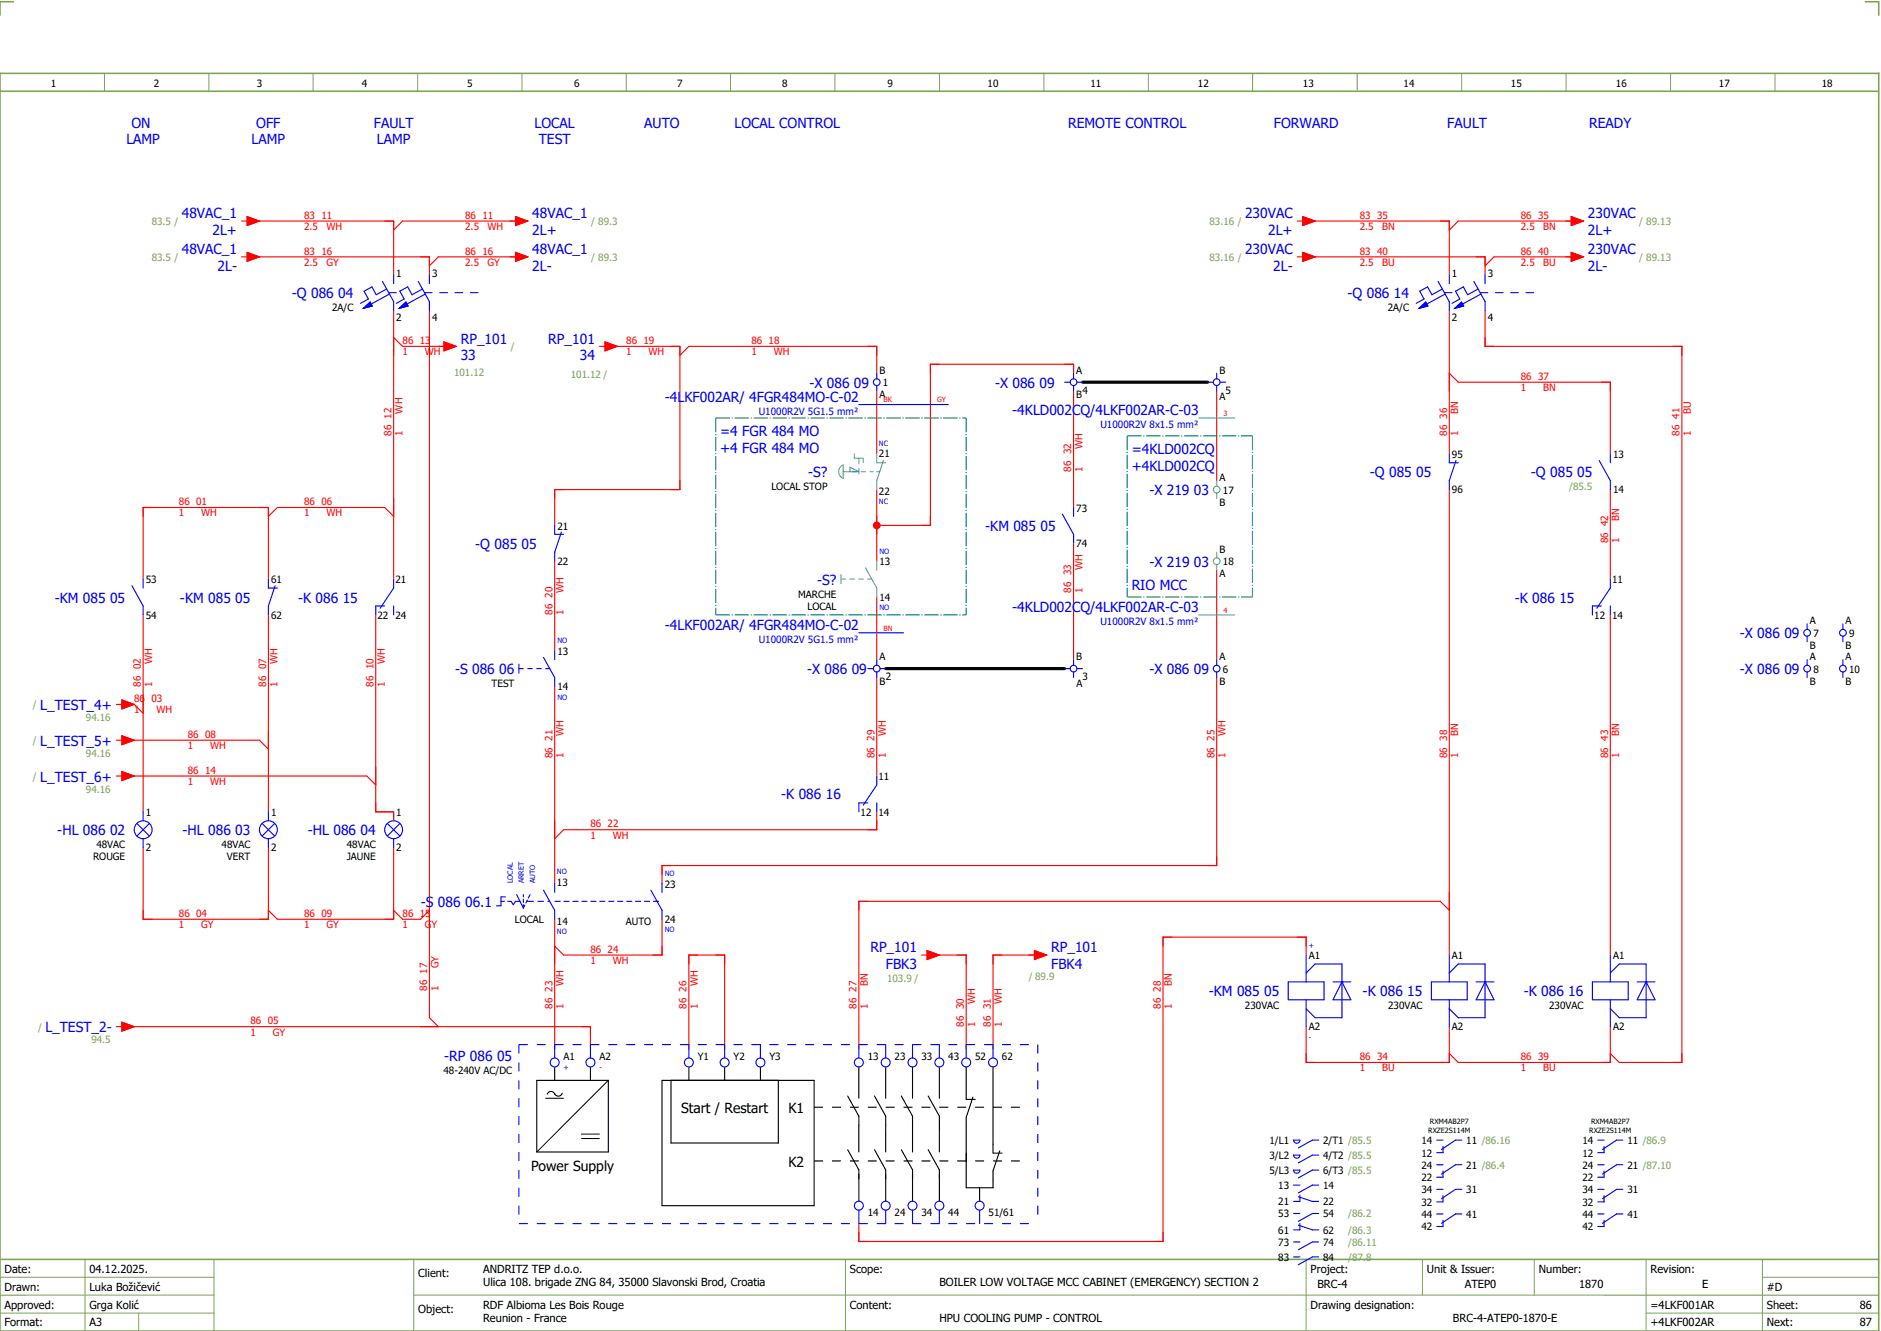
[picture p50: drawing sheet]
<svg xmlns="http://www.w3.org/2000/svg" width="421mm" height="297mm" viewBox="0 0 421 297" stroke-linecap="round" stroke-linejoin="round" font-family="sans-serif">
<defs><g id="words">
<g font-size="3.1" fill="#00f">
<text x="29.4" y="28.5">ON</text>
<text x="57.3" y="28.5">OFF</text>
<text x="83.6" y="28.5">FAULT</text>
<text x="119.5" y="28.5">LOCAL</text>
<text x="144" y="28.5">AUTO</text>
<text x="164.2" y="28.5">LOCAL CONTROL</text>
<text x="238.8" y="28.5">REMOTE CONTROL</text>
<text x="284.8" y="28.5">FORWARD</text>
<text x="323.6" y="28.5">FAULT</text>
<text x="355.3" y="28.5">READY</text>
<text x="28.2" y="32.3">LAMP</text>
<text x="56.2" y="32.3">LAMP</text>
<text x="84.2" y="32.3">LAMP</text>
<text x="120.5" y="32.3">TEST</text>
<text x="40.6" y="48.8">48VAC_1</text>
<text x="47.5" y="52.5">2L+</text>
<text x="119" y="48.8">48VAC_1</text>
<text x="119" y="52.5">2L+</text>
<text x="278.3" y="48.8">230VAC</text>
<text x="283.5" y="52.5">2L+</text>
<text x="355" y="48.8">230VAC</text>
<text x="355" y="52.5">2L+</text>
<text x="40.6" y="56.8">48VAC_1</text>
<text x="119" y="56.8">48VAC_1</text>
<text x="278.3" y="56.8">230VAC</text>
<text x="355" y="56.8">230VAC</text>
<text x="48.6" y="60.5">2L-</text>
<text x="119" y="60.5">2L-</text>
<text x="284.6" y="60.5">2L-</text>
<text x="355" y="60.5">2L-</text>
<text x="65.3" y="66.6">-Q 086 04</text>
<text x="301.3" y="66.6">-Q 086 14</text>
<text x="103" y="76.8">RP_101</text>
<text x="122.6" y="76.8">RP_101</text>
<text x="103" y="80.5">33</text>
<text x="129.6" y="80.5">34</text>
<text x="148.7" y="89.8">-4LKF002AR/ 4FGR484MO-C-02</text>
<text x="181" y="86.6">-X 086 09</text>
<text x="222.4" y="86.7">-X 086 09</text>
<text x="226.3" y="92.8">-4KLD002CQ/4LKF002AR-C-03</text>
<text x="161" y="97.5">=4 FGR 484 MO</text>
<text x="161" y="101.3">+4 FGR 484 MO</text>
<text x="253" y="101.5">=4KLD002CQ</text>
<text x="180.7" y="106.6">-S?</text>
<text x="253" y="105.3">+4KLD002CQ</text>
<text x="306.3" y="106.6">-Q 085 05</text>
<text x="342.3" y="106.6">-Q 085 05</text>
<text x="256.9" y="110.6">-X 219 03</text>
<text x="220.2" y="118.6">-KM 085 05</text>
<text x="106.3" y="122.6">-Q 085 05</text>
<text x="182.7" y="130.6">-S?</text>
<text x="253" y="131.8">RIO MCC</text>
<text x="257" y="126.6">-X 219 03</text>
<text x="12.2" y="134.6">-KM 085 05</text>
<text x="40.2" y="134.6">-KM 085 05</text>
<text x="66.6" y="134.6">-K 086 15</text>
<text x="226.3" y="136.8">-4KLD002CQ/4LKF002AR-C-03</text>
<text x="338.6" y="134.6">-K 086 15</text>
<text x="148.7" y="140.8">-4LKF002AR/ 4FGR484MO-C-02</text>
<text x="388.9" y="142.6">-X 086 09</text>
<text x="101.7" y="150.6">-S 086 06</text>
<text x="180.5" y="150.7">-X 086 09</text>
<text x="256.9" y="150.6">-X 086 09</text>
<text x="388.9" y="150.6">-X 086 09</text>
<text x="9" y="158.6">L_TEST_4+</text>
<text x="9" y="166.6">L_TEST_5+</text>
<text x="9" y="174.6">L_TEST_6+</text>
<text x="174.6" y="178.6">-K 086 16</text>
<text x="12.8" y="186.6">-HL 086 02</text>
<text x="40.8" y="186.6">-HL 086 03</text>
<text x="68.8" y="186.6">-HL 086 04</text>
<text x="94.1" y="202.6">-S 086 06.1</text>
<text x="194.6" y="212.8">RP_101</text>
<text x="235" y="212.8">RP_101</text>
<text x="198" y="216.5">FBK3</text>
<text x="235" y="216.5">FBK4</text>
<text x="270.2" y="222.6">-KM 085 05</text>
<text x="304.6" y="222.6">-K 086 15</text>
<text x="340.6" y="222.6">-K 086 16</text>
<text x="10.1" y="230.6">L_TEST_2-</text>
<text x="99.3" y="237">-RP 086 05</text>
</g>
<g font-size="3.1">
<text x="152.3" y="248.8">Start / Restart</text>
<text x="176.2" y="248.8">K1</text>
<text x="118.7" y="261.8">Power Supply</text>
<text x="176.2" y="260.8">K2</text>
</g>
<g font-size="2.5">
<text x="1" y="284.4">Date:</text>
<text x="20" y="284.4">04.12.2025.</text>
<text x="93.5" y="285.4">Client:</text>
<text x="108" y="284.4">ANDRITZ TEP d.o.o.</text>
<text x="108" y="287.4">Ulica 108. brigade ZNG 84, 35000 Slavonski Brod, Croatia</text>
<text x="190" y="284.4">Scope:</text>
<text x="210" y="287.4">BOILER LOW VOLTAGE MCC CABINET (EMERGENCY) SECTION 2</text>
<text x="293" y="284.4">Project:</text>
<text x="294.5" y="287.9">BRC-4</text>
<text x="319" y="284.4">Unit &amp; Issuer:</text>
<text x="327.5" y="287.9">ATEP0</text>
<text x="344" y="284.4">Number:</text>
<text x="353" y="287.9">1870</text>
<text x="369" y="284.4">Revision:</text>
<text x="380.6" y="287.9">E</text>
<text x="1" y="288.4">Drawn:</text>
<text x="1" y="292.4">Approved:</text>
<text x="20" y="292.4">Grga Kolić</text>
<text x="20" y="288.4">Luka Božičević</text>
<text x="93.5" y="293.4">Object:</text>
<text x="108" y="292.4">RDF Albioma Les Bois Rouge</text>
<text x="190" y="292.4">Content:</text>
<text x="293" y="292.4">Drawing designation:</text>
<text x="369" y="292.4">=4LKF001AR</text>
<text x="395" y="292.4">Sheet:</text>
<text x="395" y="288.4">#D</text>
<text x="415.8" y="292.4">86</text>
<text x="1" y="296.4">Format:</text>
<text x="20" y="296.4">A3</text>
<text x="108" y="295.4">Reunion - France</text>
<text x="210" y="295.4">HPU COOLING PUMP - CONTROL</text>
<text x="324.8" y="295.4">BRC-4-ATEP0-1870-E</text>
<text x="369" y="296.4">+4LKF002AR</text>
<text x="395" y="296.4">Next:</text>
<text x="415.8" y="296.4">87</text>
</g>
<g font-size="2.2">
<text x="11.4" y="19.4">1</text>
<text x="34.4" y="19.4">2</text>
<text x="57.4" y="19.4">3</text>
<text x="80.9" y="19.4">4</text>
<text x="104.4" y="19.4">5</text>
<text x="128.4" y="19.4">6</text>
<text x="151.4" y="19.4">7</text>
<text x="174.9" y="19.4">8</text>
<text x="198.4" y="19.4">9</text>
<text x="220.8" y="19.4">10</text>
<text x="243.8" y="19.4">11</text>
<text x="267.8" y="19.4">12</text>
<text x="291.3" y="19.4">13</text>
<text x="313.8" y="19.4">14</text>
<text x="337.8" y="19.4">15</text>
<text x="361.3" y="19.4">16</text>
<text x="384.3" y="19.4">17</text>
<text x="407.3" y="19.4">18</text>
<text x="88.6" y="61.9">1</text>
<text x="96.6" y="61.9">3</text>
<text x="324.6" y="61.9">1</text>
<text x="332.6" y="61.9">3</text>
<text x="74.2" y="69.5">2A/C</text>
<text x="88.6" y="71.6">2</text>
<text x="96.6" y="71.6">4</text>
<text x="310.2" y="69.5">2A/C</text>
<text x="324.6" y="71.6">2</text>
<text x="332.6" y="71.6">4</text>
<text x="196.6" y="83.5">B</text>
<text x="240.6" y="83.5">A</text>
<text x="272.6" y="83.5">B</text>
<text x="196.6" y="89">A</text>
<text x="197.4" y="86.3">1</text>
<text x="240.6" y="89">B</text>
<text x="242" y="88">4</text>
<text x="272.6" y="89.4">A</text>
<text x="274" y="88">5</text>
<text x="196.5" y="102.1">21</text>
<text x="272.6" y="107.5">A</text>
<text x="324.6" y="102.3">95</text>
<text x="360.6" y="102.3">13</text>
<text x="172.4" y="109.5">LOCAL STOP</text>
<text x="196.5" y="110.6">22</text>
<text x="272.6" y="113">B</text>
<text x="273.4" y="110.3">17</text>
<text x="324.6" y="110.2">96</text>
<text x="360.6" y="110.2">14</text>
<text x="124.6" y="118.3">21</text>
<text x="240.6" y="114.3">73</text>
<text x="240.6" y="122.2">74</text>
<text x="272.6" y="123.5">B</text>
<text x="32.6" y="130.3">53</text>
<text x="60.6" y="130.3">61</text>
<text x="88.4" y="130.3">21</text>
<text x="124.6" y="126.2">22</text>
<text x="196.6" y="126.3">13</text>
<text x="272.6" y="129">A</text>
<text x="273.4" y="126.3">18</text>
<text x="360.4" y="130.3">11</text>
<text x="178.4" y="133.5">MARCHE</text>
<text x="180.5" y="136.2">LOCAL</text>
<text x="196.6" y="134.2">14</text>
<text x="32.6" y="138.2">54</text>
<text x="60.6" y="138.2">62</text>
<text x="84.4" y="138.2">22</text>
<text x="88.4" y="138.2">24</text>
<text x="356.4" y="138.2">12</text>
<text x="360.4" y="138.2">14</text>
<text x="404.6" y="139.5">A</text>
<text x="405.4" y="142.3">7</text>
<text x="412.6" y="139.5">A</text>
<text x="413.4" y="142.3">9</text>
<text x="124.6" y="146.3">13</text>
<text x="196.6" y="147.5">A</text>
<text x="240.6" y="147.5">B</text>
<text x="272.6" y="147.5">A</text>
<text x="404.6" y="147.5">A</text>
<text x="404.6" y="145">B</text>
<text x="412.6" y="145">B</text>
<text x="412.6" y="147.5">A</text>
<text x="109.9" y="153.5">TEST</text>
<text x="124.6" y="154.2">14</text>
<text x="196.6" y="153">B</text>
<text x="198" y="152">2</text>
<text x="240.6" y="153.4">A</text>
<text x="242" y="152">3</text>
<text x="272.6" y="153">B</text>
<text x="273.4" y="150.3">6</text>
<text x="404.6" y="153">B</text>
<text x="405.4" y="150.3">8</text>
<text x="412.6" y="153">B</text>
<text x="413.4" y="150.3">10</text>
<text x="196.4" y="174.3">11</text>
<text x="32.6" y="182.3">1</text>
<text x="60.6" y="182.3">1</text>
<text x="88.6" y="182.3">1</text>
<text x="192.4" y="182.2">12</text>
<text x="196.4" y="182.2">14</text>
<text x="21.5" y="189.5">48VAC</text>
<text x="32.6" y="190.2">2</text>
<text x="49.5" y="189.5">48VAC</text>
<text x="60.6" y="190.2">2</text>
<text x="77.5" y="189.5">48VAC</text>
<text x="88.6" y="190.2">2</text>
<text x="20.8" y="192.2">ROUGE</text>
<text x="50.7" y="192.2">VERT</text>
<text x="77.5" y="192.2">JAUNE</text>
<text x="124.5" y="197.9">13</text>
<text x="148.6" y="198.3">23</text>
<text x="115.1" y="206.2">LOCAL</text>
<text x="124.5" y="206.6">14</text>
<text x="139.9" y="206.6">AUTO</text>
<text x="148.6" y="206.2">24</text>
<text x="292.6" y="214.3">A1</text>
<text x="324.6" y="214.3">A1</text>
<text x="360.6" y="214.3">A1</text>
<text x="278.3" y="225.5">230VAC</text>
<text x="310.3" y="225.5">230VAC</text>
<text x="346.3" y="225.5">230VAC</text>
<text x="292.6" y="230.2">A2</text>
<text x="324.6" y="230.2">A2</text>
<text x="360.6" y="230.2">A2</text>
<text x="99.2" y="239.9">48-240V AC/DC</text>
<text x="126" y="236.9">A1</text>
<text x="134" y="236.9">A2</text>
<text x="156" y="236.9">Y1</text>
<text x="164" y="236.9">Y2</text>
<text x="172" y="236.9">Y3</text>
<text x="194" y="236.9">13</text>
<text x="200" y="236.9">23</text>
<text x="206" y="236.9">33</text>
<text x="212" y="236.9">43</text>
<text x="218" y="236.9">52</text>
<text x="224" y="236.9">62</text>
<text x="283.8" y="255.6">1/L1</text>
<text x="295.8" y="255.6">2/T1 /85.5</text>
<text x="317.8" y="255.6">14</text>
<text x="327.8" y="255.6">11 /86.16</text>
<text x="353.8" y="255.6">14</text>
<text x="363.8" y="255.6">11 /86.9</text>
<text x="283.8" y="259">3/L2</text>
<text x="283.8" y="262.3">5/L3</text>
<text x="295.8" y="259">4/T2 /85.5</text>
<text x="295.8" y="262.3">6/T3 /85.5</text>
<text x="317.8" y="258.4">12</text>
<text x="317.8" y="263.9">22</text>
<text x="317.8" y="261.1">24</text>
<text x="327.8" y="261.1">21 /86.4</text>
<text x="353.8" y="258.4">12</text>
<text x="353.8" y="263.9">22</text>
<text x="353.8" y="261.1">24</text>
<text x="363.8" y="261.1">21 /87.10</text>
<text x="285.8" y="265.7">13</text>
<text x="285.8" y="269.3">21</text>
<text x="295.8" y="265.7">14</text>
<text x="295.8" y="269.3">22</text>
<text x="317.8" y="269.4">32</text>
<text x="317.8" y="266.6">34</text>
<text x="327.8" y="266.6">31</text>
<text x="353.8" y="269.4">32</text>
<text x="353.8" y="266.6">34</text>
<text x="363.8" y="266.6">31</text>
<text x="194" y="271.6">14</text>
<text x="200" y="271.6">24</text>
<text x="206" y="271.6">34</text>
<text x="212" y="271.6">44</text>
<text x="221" y="271.6">51/61</text>
<text x="285.8" y="272">53</text>
<text x="285.8" y="275.7">61</text>
<text x="295.8" y="272">54</text>
<text x="295.8" y="275.7">62</text>
<text x="317.8" y="274.9">42</text>
<text x="317.8" y="272.1">44</text>
<text x="327.8" y="272.1">41</text>
<text x="353.8" y="274.9">42</text>
<text x="353.8" y="272.1">44</text>
<text x="363.8" y="272.1">41</text>
<text x="285.8" y="278.4">73</text>
<text x="285.8" y="281.7">83</text>
<text x="295.8" y="278.4">74</text>
<text x="295.8" y="281.7">84</text>
</g>
<g font-size="2.2" fill="#7ca552">
<text x="33.9" y="50.3">83.5 /</text>
<text x="132.1" y="50.3">/ 89.3</text>
<text x="270.4" y="50.3">83.16 /</text>
<text x="366.4" y="50.3">/ 89.13</text>
<text x="33.9" y="58.3">83.5 /</text>
<text x="132.1" y="58.3">/ 89.3</text>
<text x="270.4" y="58.3">83.16 /</text>
<text x="366.4" y="58.3">/ 89.13</text>
<text x="114.2" y="78.3">/</text>
<text x="101.5" y="84.1">101.12</text>
<text x="127.6" y="84.5">101.12 /</text>
<text x="350.8" y="109.5">/85.5</text>
<text x="7.4" y="158.3">/</text>
<text x="19.2" y="161.1">94.16</text>
<text x="7.4" y="166.3">/</text>
<text x="19.2" y="169.1">94.16</text>
<text x="7.4" y="174.3">/</text>
<text x="19.2" y="177.1">94.16</text>
<text x="198.3" y="219.5">103.9 /</text>
<text x="230" y="218.9">/ 89.9</text>
<text x="8.5" y="230.3">/</text>
<text x="20.4" y="233.1">94.5</text>
<text x="301.4" y="272">/86.2</text>
<text x="301.4" y="275.7">/86.3</text>
<text x="301.4" y="278.4">/86.11</text>
<text x="301.4" y="281.7">/87.8</text>
</g>
<g font-size="2.2" fill="#f00">
<text x="68" y="48.9">83 11</text>
<text x="68" y="51.4">2.5</text>
<text x="73" y="51.4">WH</text>
<text x="104" y="48.9">86 11</text>
<text x="104" y="51.4">2.5</text>
<text x="109" y="51.4">WH</text>
<text x="304" y="48.9">83 35</text>
<text x="304" y="51.4">2.5</text>
<text x="309" y="51.4">BN</text>
<text x="340" y="48.9">86 35</text>
<text x="340" y="51.4">2.5</text>
<text x="345" y="51.4">BN</text>
<text x="68" y="56.9">83 16</text>
<text x="68" y="59.4">2.5</text>
<text x="73" y="59.4">GY</text>
<text x="104" y="56.9">86 16</text>
<text x="104" y="59.4">2.5</text>
<text x="109" y="59.4">GY</text>
<text x="304" y="56.9">83 40</text>
<text x="304" y="59.4">2.5</text>
<text x="309" y="59.4">BU</text>
<text x="340" y="56.9">86 40</text>
<text x="340" y="59.4">2.5</text>
<text x="345" y="59.4">BU</text>
<text x="90" y="76.9">86 13</text>
<text x="140" y="76.9">86 19</text>
<text x="168" y="76.9">86 18</text>
<text x="90" y="79.4">1</text>
<text x="95" y="79.4">WH</text>
<text x="140" y="79.4">1</text>
<text x="145" y="79.4">WH</text>
<text x="168" y="79.4">1</text>
<text x="173" y="79.4">WH</text>
<text x="340" y="84.9">86 37</text>
<text x="340" y="87.4">1</text>
<text x="345" y="87.4">BN</text>
<text x="90" y="92.4" transform="rotate(-90 90 92.4)">WH</text>
<text x="326" y="92.4" transform="rotate(-90 326 92.4)">BN</text>
<text x="378" y="92.4" transform="rotate(-90 378 92.4)">BU</text>
<text x="87.5" y="97.4" transform="rotate(-90 87.5 97.4)">86 12</text>
<text x="90" y="97.4" transform="rotate(-90 90 97.4)">1</text>
<text x="242" y="100.4" transform="rotate(-90 242 100.4)">WH</text>
<text x="323.5" y="97.4" transform="rotate(-90 323.5 97.4)">86 36</text>
<text x="326" y="97.4" transform="rotate(-90 326 97.4)">1</text>
<text x="375.5" y="97.4" transform="rotate(-90 375.5 97.4)">86 41</text>
<text x="378" y="97.4" transform="rotate(-90 378 97.4)">1</text>
<text x="239.5" y="105.4" transform="rotate(-90 239.5 105.4)">86 32</text>
<text x="242" y="105.4" transform="rotate(-90 242 105.4)">1</text>
<text x="40" y="112.9">86 01</text>
<text x="68" y="112.9">86 06</text>
<text x="40" y="115.4">1</text>
<text x="45" y="115.4">WH</text>
<text x="68" y="115.4">1</text>
<text x="73" y="115.4">WH</text>
<text x="362" y="116.4" transform="rotate(-90 362 116.4)">BN</text>
<text x="359.5" y="121.4" transform="rotate(-90 359.5 121.4)">86 42</text>
<text x="362" y="121.4" transform="rotate(-90 362 121.4)">1</text>
<text x="242" y="127.4" transform="rotate(-90 242 127.4)">WH</text>
<text x="123.5" y="137.4" transform="rotate(-90 123.5 137.4)">86 20</text>
<text x="126" y="137.4" transform="rotate(-90 126 137.4)">1</text>
<text x="126" y="132.4" transform="rotate(-90 126 132.4)">WH</text>
<text x="239.5" y="132.4" transform="rotate(-90 239.5 132.4)">86 33</text>
<text x="242" y="132.4" transform="rotate(-90 242 132.4)">1</text>
<text x="34" y="148.4" transform="rotate(-90 34 148.4)">WH</text>
<text x="62" y="148.4" transform="rotate(-90 62 148.4)">WH</text>
<text x="86" y="148.4" transform="rotate(-90 86 148.4)">WH</text>
<text x="31.5" y="153.4" transform="rotate(-90 31.5 153.4)">86 02</text>
<text x="34" y="153.4" transform="rotate(-90 34 153.4)">1</text>
<text x="59.5" y="153.4" transform="rotate(-90 59.5 153.4)">86 07</text>
<text x="62" y="153.4" transform="rotate(-90 62 153.4)">1</text>
<text x="83.5" y="153.4" transform="rotate(-90 83.5 153.4)">86 10</text>
<text x="86" y="153.4" transform="rotate(-90 86 153.4)">1</text>
<text x="30" y="156.9">86 03</text>
<text x="30" y="159.4">1</text>
<text x="35" y="159.4">WH</text>
<text x="42" y="164.9">86 08</text>
<text x="42" y="167.4">1</text>
<text x="47" y="167.4">WH</text>
<text x="126" y="164.4" transform="rotate(-90 126 164.4)">WH</text>
<text x="198" y="164.4" transform="rotate(-90 198 164.4)">WH</text>
<text x="274" y="164.4" transform="rotate(-90 274 164.4)">WH</text>
<text x="326" y="164.4" transform="rotate(-90 326 164.4)">BN</text>
<text x="362" y="164.4" transform="rotate(-90 362 164.4)">BN</text>
<text x="42" y="172.9">86 14</text>
<text x="123.5" y="169.4" transform="rotate(-90 123.5 169.4)">86 21</text>
<text x="126" y="169.4" transform="rotate(-90 126 169.4)">1</text>
<text x="195.5" y="169.4" transform="rotate(-90 195.5 169.4)">86 29</text>
<text x="198" y="169.4" transform="rotate(-90 198 169.4)">1</text>
<text x="271.5" y="169.4" transform="rotate(-90 271.5 169.4)">86 25</text>
<text x="274" y="169.4" transform="rotate(-90 274 169.4)">1</text>
<text x="323.5" y="169.4" transform="rotate(-90 323.5 169.4)">86 38</text>
<text x="326" y="169.4" transform="rotate(-90 326 169.4)">1</text>
<text x="359.5" y="169.4" transform="rotate(-90 359.5 169.4)">86 43</text>
<text x="362" y="169.4" transform="rotate(-90 362 169.4)">1</text>
<text x="42" y="175.4">1</text>
<text x="47" y="175.4">WH</text>
<text x="132" y="184.9">86 22</text>
<text x="132" y="187.4">1</text>
<text x="137" y="187.4">WH</text>
<text x="40" y="204.9">86 04</text>
<text x="40" y="207.4">1</text>
<text x="45" y="207.4">GY</text>
<text x="68" y="204.9">86 09</text>
<text x="68" y="207.4">1</text>
<text x="73" y="207.4">GY</text>
<text x="90" y="204.9">86 15</text>
<text x="90" y="207.4">1</text>
<text x="95" y="207.4">GY</text>
<text x="132" y="212.9">86 24</text>
<text x="132" y="215.4">1</text>
<text x="137" y="215.4">WH</text>
<text x="95.5" y="221.4" transform="rotate(-90 95.5 221.4)">86 17</text>
<text x="98" y="221.4" transform="rotate(-90 98 221.4)">1</text>
<text x="98" y="216.4" transform="rotate(-90 98 216.4)">GY</text>
<text x="126" y="220.4" transform="rotate(-90 126 220.4)">WH</text>
<text x="156" y="220.4" transform="rotate(-90 156 220.4)">WH</text>
<text x="194" y="220.4" transform="rotate(-90 194 220.4)">BN</text>
<text x="262" y="220.4" transform="rotate(-90 262 220.4)">BN</text>
<text x="123.5" y="225.4" transform="rotate(-90 123.5 225.4)">86 23</text>
<text x="126" y="225.4" transform="rotate(-90 126 225.4)">1</text>
<text x="153.5" y="225.4" transform="rotate(-90 153.5 225.4)">86 26</text>
<text x="156" y="225.4" transform="rotate(-90 156 225.4)">1</text>
<text x="191.5" y="225.4" transform="rotate(-90 191.5 225.4)">86 27</text>
<text x="194" y="225.4" transform="rotate(-90 194 225.4)">1</text>
<text x="218" y="224.4" transform="rotate(-90 218 224.4)">WH</text>
<text x="224" y="224.4" transform="rotate(-90 224 224.4)">WH</text>
<text x="259.5" y="225.4" transform="rotate(-90 259.5 225.4)">86 28</text>
<text x="262" y="225.4" transform="rotate(-90 262 225.4)">1</text>
<text x="56" y="228.9">86 05</text>
<text x="56" y="231.4">1</text>
<text x="61" y="231.4">GY</text>
<text x="215.5" y="229.4" transform="rotate(-90 215.5 229.4)">86 30</text>
<text x="218" y="229.4" transform="rotate(-90 218 229.4)">1</text>
<text x="221.5" y="229.4" transform="rotate(-90 221.5 229.4)">86 31</text>
<text x="224" y="229.4" transform="rotate(-90 224 229.4)">1</text>
<text x="304" y="236.9">86 34</text>
<text x="304" y="239.4">1</text>
<text x="309" y="239.4">BU</text>
<text x="340" y="236.9">86 39</text>
<text x="340" y="239.4">1</text>
<text x="345" y="239.4">BU</text>
</g>
<g font-size="2.2" fill="#00f">
<text x="169.6" y="92.6">U1000R2V 5G1.5 mm²</text>
<text x="246" y="95.6">U1000R2V 8x1.5 mm²</text>
<text x="169.6" y="143.6">U1000R2V 5G1.5 mm²</text>
<text x="246" y="139.6">U1000R2V 8x1.5 mm²</text>
</g>
<g font-size="1.6" fill="#f00">
<text x="197.5" y="89.9">BK</text>
<text x="209.5" y="89.9">GY</text>
<text x="273.5" y="92.9">3</text>
<text x="273.5" y="136.9">4</text>
<text x="197.5" y="140.9">BN</text>
</g>
<g font-size="1.6" fill="#00f">
<text x="196.5" y="99.6">NC</text>
<text x="196.5" y="112.7">NC</text>
<text x="196.6" y="123.8">NO</text>
<text x="196.6" y="136.3">NO</text>
<text x="124.6" y="143.8">NO</text>
<text x="124.6" y="156.3">NO</text>
<text x="114.6" y="197.4" transform="rotate(-90 114.6 197.4)">LOCAL</text>
<text x="117.1" y="197.4" transform="rotate(-90 117.1 197.4)">ARRET</text>
<text x="119.6" y="197.4" transform="rotate(-90 119.6 197.4)">AUTO</text>
<text x="124.5" y="195.4">NO</text>
<text x="148.6" y="195.8">NO</text>
<text x="124.5" y="208.7">NO</text>
<text x="148.6" y="208.3">NO</text>
<text x="292.6" y="211.8">+</text>
<text x="292.6" y="232.3">-</text>
<text x="126" y="239">+</text>
<text x="134" y="239">-</text>
</g>
<g font-size="1.6">
<text x="319.7" y="251.1">RXM4AB2P7</text>
<text x="355.7" y="251.1">RXM4AB2P7</text>
<text x="319.3" y="253.1">RXZE2S114M</text>
<text x="355.3" y="253.1">RXZE2S114M</text>
</g>
</g></defs>
<path d="M0 16.4h420v281h-420zM3 .4h-3v3M417 .4h3v3M0 20.4h420M0 281.4h420" fill="none" stroke="#7ca552" stroke-width=".35"/>
<g fill="none" stroke="#7ca552" stroke-width=".22">
<path d="M23.4 16.5v4M46.7 16.4v4M70 16.4v4M93.4 16.4v4M116.7 16.5v4M140 16.4v4M163.3 16.4v4M186.7 16.4v4M210 16.4v4M233.4 16.4v4M256.7 16.4v4M280 16.5v4"/>
<path d="M303.4 16.4v4M326.8 16.4v4M350.1 16.4v4M373.5 16.4v4M396.8 16.4v4M0 285.4h47.8M0 293.4h47.8M19 281.4v16M31 293.4v4M47.8 281.4v16M47.8 289.4h-47.8M92.5 281.4v16"/>
<path d="M92.5 289.4h327.5M189 281.4v16M292 281.4v15.8M318 281.4v8M343 281.4v8M368 281.4v15.8M368 293.4h52M394 285.4h26M394 281.4v15.8"/>
</g>
<g fill="none" stroke="#f00" stroke-width=".25">
<path d="M54 49.4h1.2M54 57.4h1.2M55.2 48.4l2.8 1-2.8 1zM55.2 56.4l2.8 1-2.8 1zM56 49.4h32v12M56 57.4h40v4M115.3 48.4l2.7 1-2.7 1zM115.3 56.4l2.7 1-2.7 1zM116 49.4h-26l-2 2M116 57.4h-18l-2 2M290 49.4h1.3M290 57.4h1.3"/>
<path d="M291.3 48.4l2.7 1-2.7 1zM291.3 56.4l2.7 1-2.7 1zM292 49.4h32v12M292 57.4h40v4M351.2 48.4l2.8 1-2.8 1zM351.2 56.4l2.8 1-2.8 1zM352 49.4h-26l-2 2M352 57.4h-18l-2 2M88 69.4v60M90 77.4h10M96 69.4v158M99.3 76.4l2.7 1-2.7 1z"/>
<path d="M134 77.4h1.3M135.3 76.4l2.7 1-2.7 1zM136 77.4h16v32h-28v8M152 79.4l2-2h42v6M324 69.4v32M332 69.4v8h44v160h-14l-2-2M196 87.4v14M240 83.4v-2h-32v36h-12M240 87.4v26M272 87.4v20M326 85.4h34v16M60 115.4l2-2h24l2 2"/>
<path d="M196 109.4v16M324 109.4v104M360 109.4v20M32 129.4v-16h28v16M32 137.4v44M60 137.4v44M84 137.4v44h4v2M124 125.4v20M196 133.4v14M240 121.4v26M272 127.4v20M360 137.4v76"/>
<path d="M26 157.4h1.3M27.3 156.4l2.7 1-2.7 1zM28 157.4h2M124 153.4v44M196 151.4v22M272 151.4v42h-124v4M26 165.4h1.3M26 173.4h1.3M27.3 164.4l2.7 1-2.7 1zM27.3 172.4l2.7 1-2.7 1zM28 165.4h30M28 173.4h54"/>
<path d="M32 189.4v16h28v-16M88 189.4v16h-26l-2-2M196 181.4v4h-70l-2 2M88 203.4l2 2h4M124 205.4v29M148 205.4v8h-22l-2-2M206 213.4h1.2M207.2 212.4l2.8 1-2.8 1zM208 213.4h8v21M231.3 212.4l2.7 1-2.7 1zM232 213.4h-10v21M292 213.4v-4h-32v68h-68v-4"/>
<path d="M322 201.4h-130v33M26 229.4h1.3M27.3 228.4l2.7 1-2.7 1zM28 229.4h104v5M154 234.4v-21h8v21M292 229.4v8h32v-8M360 229.4v8h-34l-2-2"/>
</g>
<path d="M242 85.4h28M198 149.4h40" fill="none" stroke="#000" stroke-width=".7"/>
<path d="M124 201.4h24" fill="none" stroke="#00f" stroke-width=".25" stroke-dasharray="1.3 .7" stroke-linecap="butt"/>
<path d="M122 245.4h4M130 254.4h4M130 253.4h4M136 241.4l-16 16" fill="none" stroke="#000" stroke-width=".22"/>
<g fill="none" stroke="#000" stroke-width=".25">
<path d="M124 238.4v3M132 238.4v3M154 238.4v3M162 238.4v3M170 238.4v3M192 238.4v7M198 238.4v7M204 238.4v7M210 238.4v7M120 241.4h16v16h-16zM122.3 244.5a.9 .9 0 0 1 .9-.6 .9 .9 0 0 1 .8 .6M125.7 244.3a.9 .9 0 0 1-.9 .6 .9 .9 0 0 1-.8-.6"/>
<path d="M148 241.4h34v28h-34zM150 241.4v14h24v-14M189.5 244.9l2.5 4.5v8M189.5 256.9l2.5 4.5v7M195.5 244.9l2.5 4.5v8M195.5 256.9l2.5 4.5v7M201.5 244.9l2.5 4.5v8M201.5 256.9l2.5 4.5v7M207.5 244.9l2.5 4.5v8M207.5 256.9l2.5 4.5v7"/>
</g>
<path d="M182 247.4h46M182 259.4h46" fill="none" stroke="#000" stroke-width=".25" stroke-dasharray="2 2" stroke-linecap="butt"/>
<path d="M116 233.4h116M116 233.4v40M232 233.4v40M116 273.4h116" fill="none" stroke="#00f" stroke-width=".25" stroke-dasharray="2 2" stroke-linecap="butt"/>
<g fill="none" stroke="#00f" stroke-width=".25">
<path d="M237.5 114.9l2.5 4.5v2M240 113.4v2M29.5 130.9l2.5 4.5v2M32 129.4v2M60 129.4v2h2M61.5 130.9l-1.5 4.5v2M116 148.4v2M116 149.4h1M118 149.4h1M120 149.4h1M121.5 146.9l2.5 4.5v2M122 149.4h.9"/>
<path d="M124 145.4v2M30.6 184l2.8 2.8M32 181.4v2M32 187.4v2M33.4 184l-2.8 2.8M58.6 184l2.8 2.8M60 181.4v2M60 187.4v2M61.4 184l-2.8 2.8M86.6 184l2.8 2.8M88 181.4v2M88 187.4v2"/>
<path d="M89.4 184l-2.8 2.8M115.5 199.9l1.5 3M117 199.9v.5M118.5 199.9l-.4 .8M121.5 198.9l2.5 4.5v2M124 197.4v2M145.5 198.9l2.5 4.5v2M148 197.4v2M112 201.4h.7M113 200.4h-1v2h-1M113.5 201.4h.7l.6 .7 .5-.7h1M117 200.9v.7"/>
<path d="M117 202.1v.8M117.3 202.2l-.3 .7M117.8 201.4h1.4M117.9 201.1l-.3 .7M120.2 201.4h1.3M122.5 201.4h.3M320 219.4h8v4h-8zM324 213.4v6M324 217.4l2-2h6v12h-6l-2-2M330 219.4h4M332 219.4h.1M332 219.4l2 4h-4z"/>
<path d="M356 219.4h8v4h-8zM360 217.4l2-2h6v12h-6l-2-2M360 213.4v6M366 219.4h4M368 219.4h.1M368 219.4l2 4h-4zM124 233.4v3M132 233.4v3M154 233.4v3M162 233.4v3M170 233.4v3M192 233.4v3"/>
<path d="M198 233.4v3M204 233.4v3M210 233.4v3M324 223.4v6M360 223.4v6M321.2 254.7h1.4M322.6 256.1v1.4h-1.4M326.8 254.7h-1.4l-3.1 2.1M357.2 254.7h1.4M358.6 256.1v1.4h-1.4M362.8 254.7h-1.4l-3.2 2.1M192 270.4v3"/>
<path d="M198 270.4v3M204 270.4v3M210 270.4v3M321.2 260.2h1.4M321.2 265.7h1.4M321.2 271.2h1.4M322.6 261.6v1.4h-1.4M322.6 267.1v1.4h-1.4M322.6 272.6v1.4h-1.4M326.8 260.2h-1.4l-3.1 2.1M326.8 265.7h-1.4l-3.1 2.1M326.8 271.2h-1.4l-3.1 2.1"/>
<path d="M357.2 260.2h1.4M357.2 265.7h1.4M357.2 271.2h1.4M358.6 261.6v1.4h-1.4M358.6 267.1v1.4h-1.4M358.6 272.6v1.4h-1.4M362.8 260.2h-1.4l-3.2 2.1M362.8 265.7h-1.4l-3.2 2.1M362.8 271.2h-1.4l-3.2 2.1"/>
<circle cx="32" cy="185.4" r="2"/>
<circle cx="60" cy="185.4" r="2"/>
<circle cx="88" cy="185.4" r="2"/>
<circle cx="124" cy="237.4" r="1"/>
<circle cx="132" cy="237.4" r="1"/>
<circle cx="154" cy="237.4" r="1"/>
<circle cx="162" cy="237.4" r="1"/>
<circle cx="170" cy="237.4" r="1"/>
<circle cx="192" cy="237.4" r="1"/>
<circle cx="198" cy="237.4" r="1"/>
<circle cx="204" cy="237.4" r="1"/>
<circle cx="210" cy="237.4" r="1"/>
<circle cx="192" cy="269.4" r="1"/>
<circle cx="198" cy="269.4" r="1"/>
<circle cx="204" cy="269.4" r="1"/>
<circle cx="210" cy="269.4" r="1"/>
</g>
<g fill="#f00" stroke="#f00" stroke-width=".22">
<path d="M207.2 212.4l2.8 1-2.8 1z"/>
<path d="M351.2 48.4l2.8 1-2.8 1z"/>
<path d="M351.2 56.4l2.8 1-2.8 1z"/>
<path d="M291.3 48.4l2.7 1-2.7 1z"/>
<path d="M291.3 56.4l2.7 1-2.7 1z"/>
<path d="M55.2 48.4l2.8 1-2.8 1z"/>
<path d="M55.2 56.4l2.8 1-2.8 1z"/>
<path d="M115.3 48.4l2.7 1-2.7 1z"/>
<path d="M115.3 56.4l2.7 1-2.7 1z"/>
<path d="M27.3 156.4l2.7 1-2.7 1z"/>
<path d="M27.3 164.4l2.7 1-2.7 1z"/>
<path d="M27.3 172.4l2.7 1-2.7 1z"/>
<path d="M27.3 228.4l2.7 1-2.7 1z"/>
<path d="M135.3 76.4l2.7 1-2.7 1z"/>
<path d="M99.3 76.4l2.7 1-2.7 1z"/>
<path d="M231.3 212.4l2.7 1-2.7 1z"/>
</g>
<g fill="none" stroke="#52a5a5" stroke-width=".25">
<path d="M272 107.4v1.2M272 110.1v1.3M188 128.4v2M188 129.4h1M190 129.4h1M192 129.4h1M193.5 126.9l2.5 4.5v2M194 129.4h.9M196 125.4v2M272 123.4v1.2M272 126.1v1.3"/>
<circle cx="272" cy="109.4" r=".75"/>
<circle cx="272" cy="125.4" r=".75"/>
</g>
<path d="M252 97.4h28M252 97.4v36M280 97.4v36M252 133.4h28" fill="none" stroke="#007f7f" stroke-width=".25" stroke-dasharray="3.2 .4 .3 .4" stroke-linecap="butt"/>
<circle cx="196" cy="117.4" r=".88" fill="#f00"/>
<g fill="none" stroke="#f00" stroke-width=".25">
<path d="M90 77.4l-2-2v4M210 81.4h-2v2M326 85.4l-2-2v4M126 109.4h-2v2M152 107.4v2h-2M208 115.4v2h-2M32 155.4v4l-2-2M60 163.4v4l-2-2M84 171.4v4l-2-2M324 199.4v4l-2-2M32 203.4v2h2M94 205.4l2-2v4"/>
<path d="M214 213.4h2v2M224 213.4h-2v2M96 227.4l2 2h-4"/>
</g>
<path d="M216 238.4v7.2h2M222 238.4v19.2h2M217.5 245.1l-1.5 4.5v15.8h6v-3.8l1.5-4.5M219 265.4v3" fill="none" stroke="#000" stroke-width=".25"/>
<path d="M160 93.4h56M160 93.4v44M216 93.4v44M160 137.4h56" fill="none" stroke="#007f7f" stroke-width=".25" stroke-dasharray="3.2 .4 .3 .4" stroke-linecap="butt"/>
<g fill="none" stroke="#00f" stroke-width=".25">
<path d="M81.2 68.9l1.5-1.4 .5 .9zM85.5 62.9l2.5 4.5v2M86.4 64.6l-2.3 1.3-1-1.8-1.7 1 1 1.7-1.8 1M86.9 65.4h1.7M87.1 65.7l-4.1 2.2M88 61.4v2M89.2 68.9l1.5-1.4 .5 .9zM93.5 62.9l2.5 4.5v2M94.4 64.6l-2.3 1.3-1-1.8-1.7 1 1 1.7-1.8 1M94.9 65.4h1.7M95.1 65.7l-4.1 2.2M96 61.4v2"/>
<path d="M98.3 65.4h1.7M101.7 65.4h1.7M105.2 65.4h1.7M317.2 68.9l1.5-1.4 .5 .9zM321.5 62.9l2.5 4.5v2M322.4 64.6l-2.3 1.3-1-1.8-1.7 1 1 1.7-1.8 1M322.9 65.4h1.7M323.1 65.7l-4.1 2.2M324 61.4v2M325.2 68.9l1.5-1.4 .5 .9zM329.5 62.9l2.5 4.5v2M330.4 64.6l-2.3 1.3-1-1.8-1.7 1 1 1.7-1.8 1"/>
<path d="M330.9 65.4h1.7M331.1 65.7l-4.1 2.2M332 61.4v2M334.3 65.4h1.7M337.7 65.4h1.7M341.2 65.4h1.7M192 90.4h20M196 83.4v1.2M196 86.1v1.3M238 85.4h1.3M240 83.4v1.2M240 86.1v1.3"/>
<path d="M240.8 85.4h1.2M270 85.4h1.3M272 83.4v1.2M272 86.1v1.3M272.8 85.4h1.2M124 117.4v2h2M125.5 118.9l-1.5 4.5v2M324 101.4v2h2M324 107.4v2M325.5 102.9l-1.5 4.5M357.5 102.9l2.5 4.5v2M360 101.4v2"/>
<path d="M86 135.4h-2v2M88 135.4v2M88 129.4v2l-3 4.5M358 135.4h-2v2M360 135.4v2M360 129.4v2l-3 4.5M404 139.4v1.2M412 139.4v1.2M192 141.4h10M194 149.4h1.3M196 147.4v1.2M196 150.1v1.3"/>
<path d="M196.8 149.4h1.2M238 149.4h1.3M240 147.4v1.2M240 150.1v1.3M240.8 149.4h1.2M272 147.4v1.2M272 150.1v1.3M404 142.1v1.3M404 147.4v1.2M404 150.1v1.3M412 142.1v1.3M412 147.4v1.2"/>
<path d="M412 150.1v1.3M194 179.4h-2v2M196 179.4v2M196 173.4v2l-3 4.5M288 219.4h8v4h-8zM292 213.4v6M292 217.4l2-2h6v12h-6l-2-2M298 219.4h4M300 219.4h.1M300 219.4l2 4h-4zM216 233.4v3M222 233.4v3"/>
<path d="M292 223.4v6M289.2 254.7h1.4a.7 .7 0 0 1-.7 .7 .7 .7 0 0 1-.7-.7zM289.2 258.1h1.4a.7 .7 0 0 1-.7 .7 .7 .7 0 0 1-.7-.7zM294.8 254.7h-1.4l-3.1 1.8M294.8 258.1h-1.4l-3.1 1.7M219 270.4v3M289.2 261.4h1.4a.7 .7 0 0 1-.7 .7 .7 .7 0 0 1-.7-.7zM289.2 264.8h1.4M289.2 271.1h1.4M289.2 277.5h1.4M290.3 267.4l3.1 1h1.4M290.3 273.7l3.1 1.1h1.4"/>
<path d="M290.6 267v1.4h-1.4M290.6 273.4v1.4h-1.4M294.8 261.4h-1.4l-3.1 1.8M294.8 264.8h-1.4l-3.1 1.7M294.8 271.1h-1.4l-3.1 1.8M294.8 277.5h-1.4l-3.1 1.7M289.2 280.8h1.4M294.8 280.8h-1.4l-3.1 1.8"/>
<circle cx="196" cy="85.4" r=".75"/>
<circle cx="240" cy="85.4" r=".75"/>
<circle cx="272" cy="85.4" r=".75"/>
<circle cx="196" cy="149.4" r=".75"/>
<circle cx="240" cy="149.4" r=".75"/>
<circle cx="272" cy="149.4" r=".75"/>
<circle cx="404" cy="149.4" r=".75"/>
<circle cx="404" cy="141.4" r=".75"/>
<circle cx="412" cy="149.4" r=".75"/>
<circle cx="412" cy="141.4" r=".75"/>
<circle cx="216" cy="237.4" r="1"/>
<circle cx="222" cy="237.4" r="1"/>
<circle cx="219" cy="269.4" r="1"/>
</g>
<g fill="none" stroke="#52a5a5" stroke-width=".25">
<path d="M268 93.4h8M187.8 104.4l.7-.5v3a1.61 1.61 0 0 1-.7-2.5zM188.5 105.4h3.5l-2-1v1M191 101.4v1h2v1M192 102.4v1.2M192 104.6v1.3M192.5 105.4h1M195.2 105.4h-.7M196 101.4v2h2M196 105.4h.7M196 107.4v2M197.5 102.9l-1.5 4.5"/>
<path d="M268 137.4h8"/>
</g>
<g fill="#00f" stroke="#00f" stroke-width=".22">
<path d="M89.2 68.9l1.5-1.4 .5 .9z"/>
<path d="M81.2 68.9l1.5-1.4 .5 .9z"/>
<path d="M325.2 68.9l1.5-1.4 .5 .9z"/>
<path d="M317.2 68.9l1.5-1.4 .5 .9z"/>
</g>
<use href="#words"/>
</svg>
